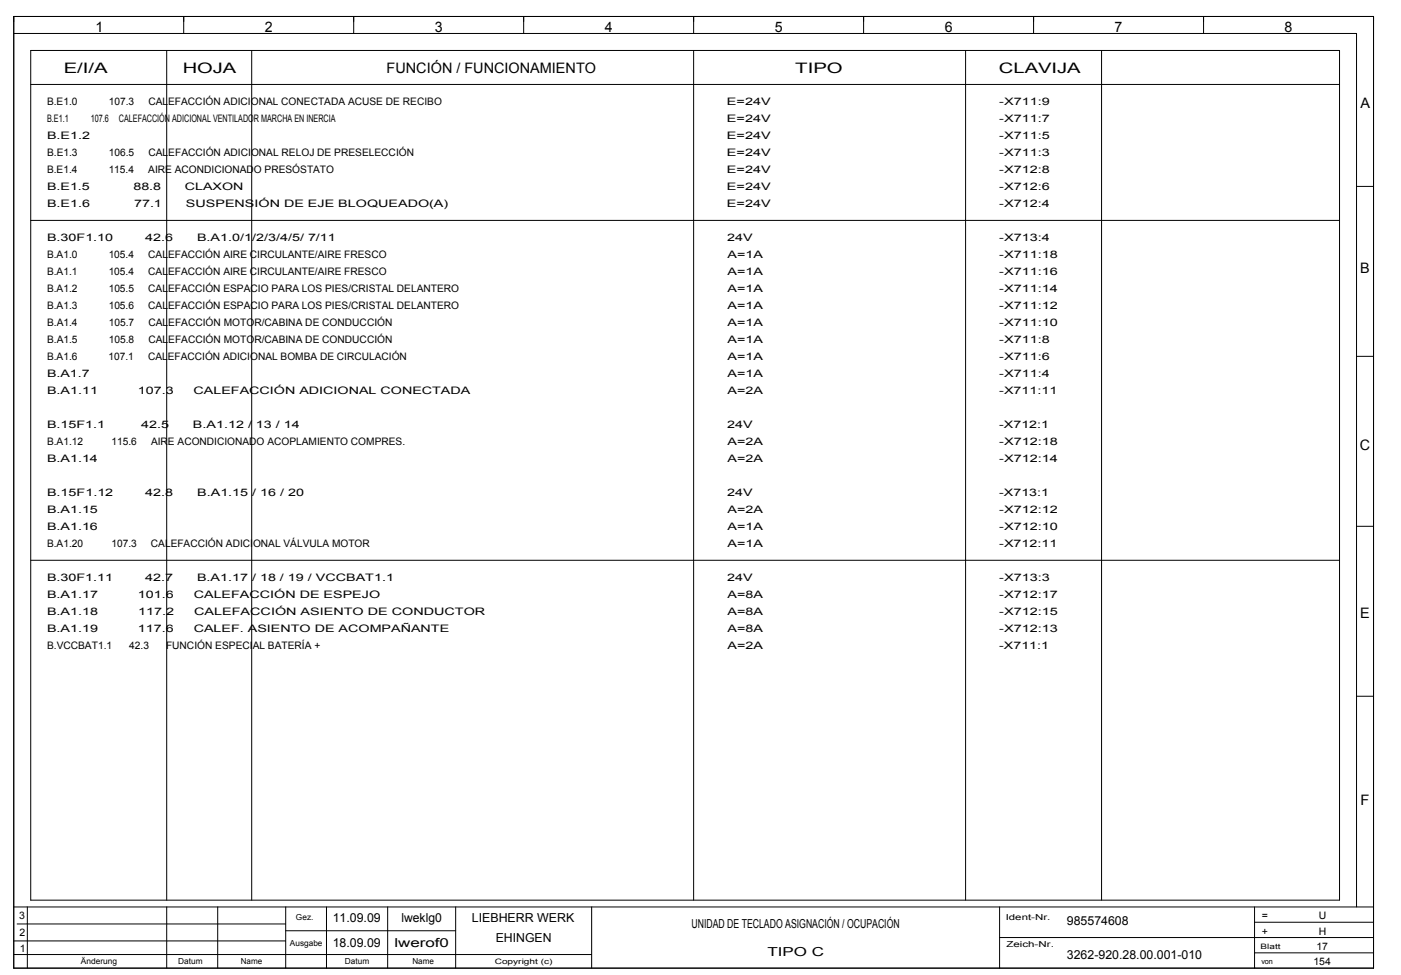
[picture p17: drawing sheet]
<svg xmlns="http://www.w3.org/2000/svg" width="408mm" height="284mm" viewBox="0 0 408 284" stroke-linecap="round" stroke-linejoin="round" font-family="sans-serif">
<defs><g id="words">
<g font-size="4.2">
<text x="27.8" y="9.3">1</text>
<text x="77.1" y="9.3">2</text>
<text x="126.6" y="9.3">3</text>
<text x="176.1" y="9.3">4</text>
<text x="225.6" y="9.3">5</text>
<text x="275.2" y="9.3">6</text>
<text x="324.6" y="9.3">7</text>
<text x="374.1" y="9.3">8</text>
<text x="18.6" y="21.2">E/I/A</text>
<text x="53.2" y="21.2">HOJA</text>
<text x="112.6" y="21.2">FUNCIÓN / FUNCIONAMIENTO</text>
<text x="231.6" y="21.2">TIPO</text>
<text x="290.9" y="21.2">CLAVIJA</text>
<text x="396.2" y="31.6">A</text>
<text x="396.1" y="79.6">B</text>
<text x="396" y="131.1">C</text>
<text x="396.1" y="180.1">E</text>
<text x="396.2" y="234.5">F</text>
</g>
<g font-size="3.6">
<text x="96.9" y="268.5">11.09.09</text>
<text x="116.9" y="268.5">lweklg0</text>
<text x="137.4" y="268.5">LIEBHERR WERK</text>
<text x="310.7" y="269.5">985574608</text>
<text x="96.9" y="275.9">18.09.09</text>
<text x="114.8" y="275.9">lwerof0</text>
<text x="144.3" y="274.4">EHINGEN</text>
<text x="201.4" y="270.4">UNIDAD DE TECLADO ASIGNACIÓN / OCUPACIÓN</text>
<text x="223.5" y="278.4">TIPO C</text>
<text x="310.7" y="279.4">3262-920.28.00.001-010</text>
</g>
<g font-size="3">
<text x="13.7" y="30.6">B.E1.0</text>
<text x="13.7" y="35.6">B.E1.1</text>
<text x="26.4" y="35.6">107.6</text>
<text x="31.7" y="30.6">107.3</text>
<text x="34.6" y="35.6">CALEFACCIÓN ADICIONAL VENTILADOR MARCHA EN INERCIA</text>
<text x="43.2" y="30.6">CALEFACCIÓN ADICIONAL CONECTADA ACUSE DE RECIBO</text>
<text x="211.7" y="30.6">E=24V</text>
<text x="211.7" y="35.6">E=24V</text>
<text x="291" y="30.6">-X711:9</text>
<text x="291" y="35.6">-X711:7</text>
<text x="13.7" y="40.5">B.E1.2</text>
<text x="211.7" y="40.5">E=24V</text>
<text x="291" y="40.5">-X711:5</text>
<text x="13.7" y="45.5">B.E1.3</text>
<text x="31.7" y="45.5">106.5</text>
<text x="43.2" y="45.5">CALEFACCIÓN ADICIONAL RELOJ DE PRESELECCIÓN</text>
<text x="211.7" y="45.5">E=24V</text>
<text x="291" y="45.5">-X711:3</text>
<text x="13.7" y="50.4">B.E1.4</text>
<text x="31.6" y="50.4">115.4</text>
<text x="43.2" y="50.4">AIRE ACONDICIONADO PRESÓSTATO</text>
<text x="211.7" y="50.4">E=24V</text>
<text x="291" y="50.4">-X712:8</text>
<text x="13.7" y="55.4">B.E1.5</text>
<text x="38.9" y="55.4">88.8</text>
<text x="53.9" y="55.4">CLAXON</text>
<text x="211.7" y="55.4">E=24V</text>
<text x="291" y="55.4">-X712:6</text>
<text x="13.7" y="60.3">B.E1.6</text>
<text x="39" y="60.3">77.1</text>
<text x="54.1" y="60.3">SUSPENSIÓN DE EJE BLOQUEADO(A)</text>
<text x="211.7" y="60.3">E=24V</text>
<text x="291" y="60.3">-X712:4</text>
<text x="13.7" y="70.2">B.30F1.10</text>
<text x="42.3" y="70.2">42.6</text>
<text x="57.4" y="70.2">B.A1.0/1/2/3/4/5/ 7/11</text>
<text x="211.8" y="70.2">24V</text>
<text x="291" y="70.2">-X713:4</text>
<text x="13.7" y="75.2">B.A1.0</text>
<text x="31.6" y="75.2">105.4</text>
<text x="43.2" y="75.2">CALEFACCIÓN AIRE CIRCULANTE/AIRE FRESCO</text>
<text x="211.9" y="75.2">A=1A</text>
<text x="291" y="75.2">-X711:18</text>
<text x="13.7" y="80.1">B.A1.1</text>
<text x="31.6" y="80.1">105.4</text>
<text x="43.2" y="80.1">CALEFACCIÓN AIRE CIRCULANTE/AIRE FRESCO</text>
<text x="211.9" y="80.1">A=1A</text>
<text x="291" y="80.1">-X711:16</text>
<text x="13.7" y="85.1">B.A1.2</text>
<text x="31.7" y="85.1">105.5</text>
<text x="43.2" y="85.1">CALEFACCIÓN ESPACIO PARA LOS PIES/CRISTAL DELANTERO</text>
<text x="211.9" y="85.1">A=1A</text>
<text x="291" y="85.1">-X711:14</text>
<text x="13.7" y="90">B.A1.3</text>
<text x="13.7" y="95">B.A1.4</text>
<text x="31.7" y="90">105.6</text>
<text x="31.7" y="95">105.7</text>
<text x="43.2" y="90">CALEFACCIÓN ESPACIO PARA LOS PIES/CRISTAL DELANTERO</text>
<text x="43.2" y="95">CALEFACCIÓN MOTOR/CABINA DE CONDUCCIÓN</text>
<text x="211.9" y="90">A=1A</text>
<text x="211.9" y="95">A=1A</text>
<text x="291" y="90">-X711:12</text>
<text x="291" y="95">-X711:10</text>
<text x="13.7" y="99.9">B.A1.5</text>
<text x="31.7" y="99.9">105.8</text>
<text x="43.2" y="99.9">CALEFACCIÓN MOTOR/CABINA DE CONDUCCIÓN</text>
<text x="211.9" y="99.9">A=1A</text>
<text x="291" y="99.9">-X711:8</text>
<text x="13.7" y="104.9">B.A1.6</text>
<text x="31.6" y="104.9">107.1</text>
<text x="43.1" y="104.9">CALEFACCIÓN ADICIONAL BOMBA DE CIRCULACIÓN</text>
<text x="211.9" y="104.9">A=1A</text>
<text x="291" y="104.9">-X711:6</text>
<text x="13.7" y="109.8">B.A1.7</text>
<text x="211.9" y="109.8">A=1A</text>
<text x="291" y="109.8">-X711:4</text>
<text x="13.7" y="114.8">B.A1.11</text>
<text x="40.1" y="114.8">107.3</text>
<text x="56.4" y="114.8">CALEFACCIÓN ADICIONAL CONECTADA</text>
<text x="211.9" y="114.8">A=2A</text>
<text x="291" y="114.8">-X711:11</text>
<text x="13.7" y="124.7">B.15F1.1</text>
<text x="41.1" y="124.7">42.5</text>
<text x="56.2" y="124.7">B.A1.12 / 13 / 14</text>
<text x="211.8" y="124.7">24V</text>
<text x="291" y="124.7">-X712:1</text>
<text x="13.7" y="129.6">B.A1.12</text>
<text x="32.5" y="129.6">115.6</text>
<text x="44" y="129.6">AIRE ACONDICIONADO ACOPLAMIENTO COMPRES.</text>
<text x="211.9" y="129.6">A=2A</text>
<text x="291" y="129.6">-X712:18</text>
<text x="13.7" y="134.6">B.A1.14</text>
<text x="211.9" y="134.6">A=2A</text>
<text x="291" y="134.6">-X712:14</text>
<text x="13.7" y="144.5">B.15F1.12</text>
<text x="13.7" y="149.4">B.A1.15</text>
<text x="42.3" y="144.5">42.8</text>
<text x="57.4" y="144.5">B.A1.15 / 16 / 20</text>
<text x="211.8" y="144.5">24V</text>
<text x="211.9" y="149.4">A=2A</text>
<text x="291" y="144.5">-X713:1</text>
<text x="291" y="149.4">-X712:12</text>
<text x="13.7" y="154.4">B.A1.16</text>
<text x="211.9" y="154.4">A=1A</text>
<text x="291" y="154.4">-X712:10</text>
<text x="13.7" y="159.3">B.A1.20</text>
<text x="32.4" y="159.3">107.3</text>
<text x="44" y="159.3">CALEFACCIÓN ADICIONAL VÁLVULA MOTOR</text>
<text x="211.9" y="159.3">A=1A</text>
<text x="291" y="159.3">-X712:11</text>
<text x="13.7" y="169.2">B.30F1.11</text>
<text x="42.3" y="169.2">42.7</text>
<text x="57.4" y="169.2">B.A1.17 / 18 / 19 / VCCBAT1.1</text>
<text x="211.8" y="169.2">24V</text>
<text x="291" y="169.2">-X713:3</text>
<text x="13.7" y="174.2">B.A1.17</text>
<text x="13.7" y="179.1">B.A1.18</text>
<text x="40.2" y="174.2">101.6</text>
<text x="40.3" y="179.1">117.2</text>
<text x="56.4" y="174.2">CALEFACCIÓN DE ESPEJO</text>
<text x="56.6" y="179.1">CALEFACCIÓN ASIENTO DE CONDUCTOR</text>
<text x="211.9" y="174.2">A=8A</text>
<text x="211.9" y="179.1">A=8A</text>
<text x="291" y="174.2">-X712:17</text>
<text x="291" y="179.1">-X712:15</text>
<text x="13.7" y="184.1">B.A1.19</text>
<text x="40.2" y="184.1">117.6</text>
<text x="56.4" y="184.1">CALEF. ASIENTO DE ACOMPAÑANTE</text>
<text x="211.9" y="184.1">A=8A</text>
<text x="291" y="184.1">-X712:13</text>
<text x="13.7" y="189">B.VCCBAT1.1</text>
<text x="37.6" y="189">42.3</text>
<text x="48.4" y="189">FUNCIÓN ESPECIAL BATERÍA +</text>
<text x="211.9" y="189">A=2A</text>
<text x="291" y="189">-X711:1</text>
<text x="5.6" y="267.8">3</text>
<text x="367.5" y="267.8">=</text>
<text x="384.1" y="267.8">U</text>
<text x="5.7" y="272.7">2</text>
<text x="367.5" y="272.2">+</text>
<text x="384.1" y="272.2">H</text>
<text x="5.8" y="277.2">1</text>
<text x="382.5" y="281.1">154</text>
<text x="383.3" y="276.7">17</text>
</g>
<g font-size="2.4">
<text x="86.2" y="268">Gez.</text>
<text x="292.9" y="268">Ident-Nr.</text>
<text x="84.4" y="275.5">Ausgabe</text>
<text x="293.1" y="275.9">Zeich-Nr.</text>
<text x="23.5" y="280.9">Änderung</text>
<text x="51.9" y="280.9">Datum</text>
<text x="70.1" y="280.9">Name</text>
<text x="100.4" y="280.9">Datum</text>
<text x="120.1" y="280.9">Name</text>
</g>
<g font-size="2.2">
<text x="144.1" y="280.8">Copyright (c)</text>
<text x="367.1" y="276.4">Blatt</text>
<text x="367.3" y="280.8">von</text>
</g>
</g></defs>
<g fill="none" stroke="#000" stroke-width=".29">
<path d="M4 4.8h396v277.2h-396zM4 9.7h391.1v254.5M9 14.7h381.1v247.5h-381.1zM48.5 14.7v247.5M53.5 4.8v4.9M73.3 14.7v247.5M103 4.8v4.9M152.5 4.8v4.9M202 4.8v4.9M202 14.7v247.5M251.5 4.8v4.9M281.2 14.7v247.5"/>
<path d="M301 4.8v4.9M320.8 14.7v247.5M350.5 4.8v4.9M9 24.6h381.1M395.1 54.3h4.9M9 64.2h381.1M395.1 103.8h4.9M395.1 153.3h4.9M9 163.2h381.1M395.1 202.8h4.9M4 278h168.3M4 274.1h79.2"/>
<path d="M4 264.2h396M5 269.1h78.2M8 264.2v17.8M48.5 264.2v17.8M63.4 264.2v17.8M83.2 264.2v17.8M83.2 271.1h49.5M95.1 264.2v17.8M112.9 264.2v17.8M132.7 264.2v17.8M172.3 264.2v17.8M291.1 264.2v17.8"/>
<path d="M291.1 273.1h108.9M365.4 264.2v17.8M365.4 277.5h34.6M365.4 268.6h34.6"/>
</g>
<use href="#words"/>
</svg>
